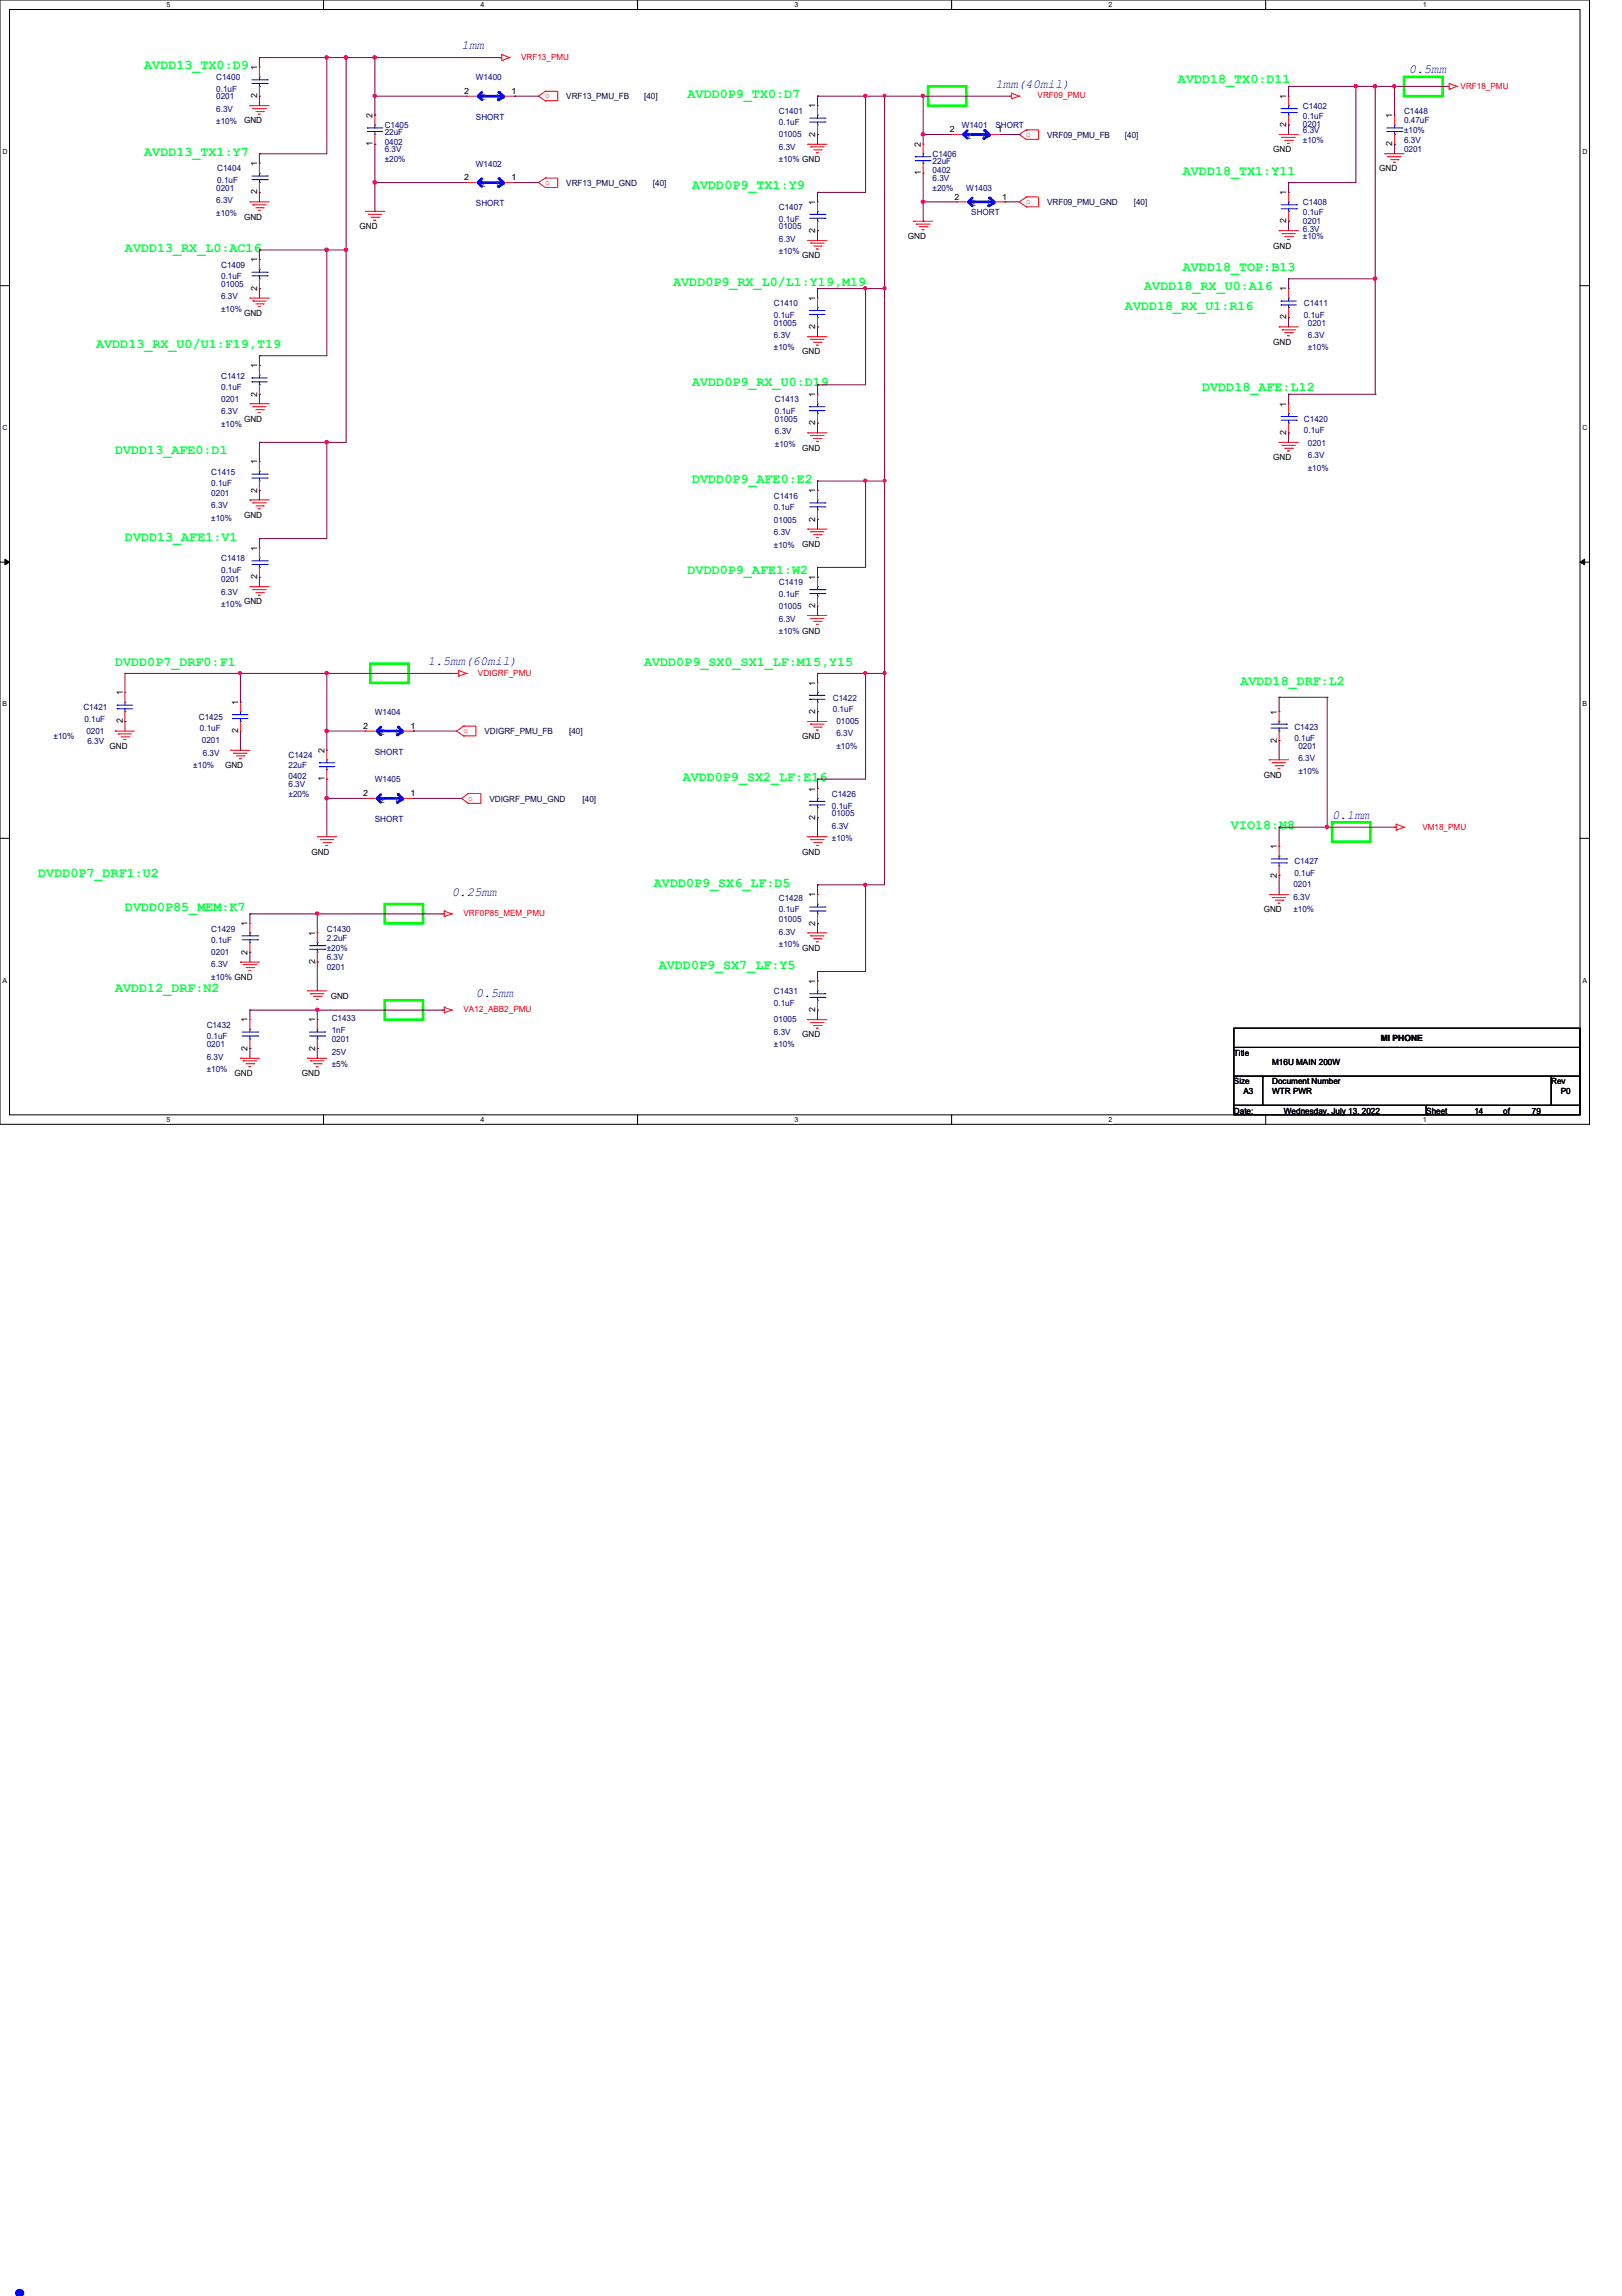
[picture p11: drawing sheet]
<svg xmlns="http://www.w3.org/2000/svg" width="210mm" height="297mm" viewBox="0 0 210 297" stroke-linecap="round" stroke-linejoin="round" font-family="sans-serif">
<defs><g id="words">
<text font-size="8.5" fill="#00f" x="0" y="297">.</text>
<g font-size="1.7" fill="#00ff40">
<text x="18.7" y="8.9">AVDD13_TX0:D9</text>
<text x="152.4" y="10.8">AVDD18_TX0:D11</text>
<text x="89" y="12.7">AVDD0P9_TX0:D7</text>
<text x="18.7" y="20.2">AVDD13_TX1:Y7</text>
<text x="153.1" y="22.6">AVDD18_TX1:Y11</text>
<text x="89.6" y="24.5">AVDD0P9_TX1:Y9</text>
<text x="16.2" y="32.6">AVDD13_RX_L0:AC16</text>
<text x="153.1" y="35.1">AVDD18_TOP:B13</text>
<text x="87.1" y="37">AVDD0P9_RX_L0/L1:Y19,M19</text>
<text x="145.6" y="40">AVDD18_RX_U1:R16</text>
<text x="148.1" y="37.5">AVDD18_RX_U0:A16</text>
<text x="12.4" y="45">AVDD13_RX_U0/U1:F19,T19</text>
<text x="89.6" y="50">AVDD0P9_RX_U0:D19</text>
<text x="155.6" y="50.6">DVDD18_AFE:L12</text>
<text x="14.9" y="58.7">DVDD13_AFE0:D1</text>
<text x="89.6" y="62.4">DVDD0P9_AFE0:E2</text>
<text x="16.2" y="69.9">DVDD13_AFE1:V1</text>
<text x="89" y="74.3">DVDD0P9_AFE1:W2</text>
<text x="14.9" y="86.1">DVDD0P7_DRF0:F1</text>
<text x="83.4" y="86.1">AVDD0P9_SX0_SX1_LF:M15,Y15</text>
<text x="160.5" y="88.6">AVDD18_DRF:L2</text>
<text x="88.3" y="101">AVDD0P9_SX2_LF:E16</text>
<text x="159.3" y="107.3">VIO18:N8</text>
<text x="5" y="113.5">DVDD0P7_DRF1:U2</text>
<text x="16.2" y="117.9">DVDD0P85_MEM:K7</text>
<text x="84.6" y="114.7">AVDD0P9_SX6_LF:D5</text>
<text x="85.3" y="125.3">AVDD0P9_SX7_LF:Y5</text>
<text x="14.9" y="128.4">AVDD12_DRF:N2</text>
</g>
<g font-size="1.6" fill="#00f">
<text x="59.7" y="6.4">1mm</text>
<text x="128.8" y="11.3">1mm(40mil)</text>
<text x="182.3" y="9.5">0.5mm</text>
<text x="55.4" y="86">1.5mm(60mil)</text>
<text x="172.4" y="105.9">0.1mm</text>
<text x="58.5" y="115.9">0.25mm</text>
<text x="61.6" y="128.9">0.5mm</text>
</g>
<g font-size="1.1" fill="#000080">
<text x="28" y="10.4">C1400</text>
<text x="28" y="11.9">0.1uF</text>
<text x="61.6" y="10.4">W1400</text>
<text x="28" y="12.9">0201</text>
<text x="28" y="14.5">6.3V</text>
<text x="28" y="16.1">±10%</text>
<text x="49.8" y="16.6">C1405</text>
<text x="49.8" y="17.5">22uF</text>
<text x="61.6" y="15.5">SHORT</text>
<text x="100.8" y="14.7">C1401</text>
<text x="100.8" y="16.2">0.1uF</text>
<text x="100.8" y="17.7">01005</text>
<text x="124.5" y="16.6">W1401</text>
<text x="128.8" y="16.6">SHORT</text>
<text x="168.6" y="14.1">C1402</text>
<text x="168.6" y="15.4">0.1uF</text>
<text x="168.6" y="16.5">0201</text>
<text x="168.6" y="17.2">6.3V</text>
<text x="181.7" y="14.7">C1448</text>
<text x="181.7" y="16">0.47uF</text>
<text x="181.7" y="17.2">±10%</text>
<text x="28.1" y="22.2">C1404</text>
<text x="28.1" y="23.7">0.1uF</text>
<text x="49.8" y="18.7">0402</text>
<text x="49.8" y="19.7">6.3V</text>
<text x="49.8" y="21">±20%</text>
<text x="61.6" y="21.6">W1402</text>
<text x="100.8" y="19.3">6.3V</text>
<text x="100.8" y="21">±10% GND</text>
<text x="120.7" y="20.3">C1406</text>
<text x="120.7" y="21.2">22uF</text>
<text x="120.7" y="22.4">0402</text>
<text x="120.7" y="23.5">6.3V</text>
<text x="168.6" y="18.5">±10%</text>
<text x="181.7" y="19.7">0201</text>
<text x="181.7" y="18.5">6.3V</text>
<text x="28" y="24.7">0201</text>
<text x="28" y="26.3">6.3V</text>
<text x="28" y="27.9">±10%</text>
<text x="61.6" y="26.7">SHORT</text>
<text x="100.8" y="27.2">C1407</text>
<text x="100.8" y="28.7">0.1uF</text>
<text x="100.8" y="29.7">01005</text>
<text x="120.7" y="24.7">±20%</text>
<text x="125.1" y="24.7">W1403</text>
<text x="125.7" y="27.8">SHORT</text>
<text x="168.6" y="26.5">C1408</text>
<text x="168.6" y="27.8">0.1uF</text>
<text x="168.6" y="29">0201</text>
<text x="28.6" y="34.6">C1409</text>
<text x="100.8" y="31.3">6.3V</text>
<text x="100.8" y="32.9">±10%</text>
<text x="168.6" y="30.1">6.3V</text>
<text x="168.6" y="30.9">±10%</text>
<text x="28.6" y="36.2">0.1uF</text>
<text x="28.6" y="37.1">01005</text>
<text x="28.6" y="38.7">6.3V</text>
<text x="28.6" y="40.4">±10%</text>
<text x="100.2" y="39.6">C1410</text>
<text x="100.2" y="41.1">0.1uF</text>
<text x="168.7" y="39.6">C1411</text>
<text x="168.7" y="41.1">0.1uF</text>
<text x="100.2" y="42.1">01005</text>
<text x="100.2" y="43.7">6.3V</text>
<text x="100.2" y="45.3">±10%</text>
<text x="169.2" y="42.1">0201</text>
<text x="169.2" y="43.7">6.3V</text>
<text x="169.2" y="45.3">±10%</text>
<text x="28.6" y="49">C1412</text>
<text x="28.6" y="50.5">0.1uF</text>
<text x="28.6" y="51.9">0201</text>
<text x="28.6" y="53.6">6.3V</text>
<text x="100.3" y="52.1">C1413</text>
<text x="100.3" y="53.6">0.1uF</text>
<text x="28.6" y="55.2">±10%</text>
<text x="100.3" y="54.6">01005</text>
<text x="100.3" y="56.2">6.3V</text>
<text x="100.3" y="57.8">±10%</text>
<text x="168.7" y="54.6">C1420</text>
<text x="168.7" y="56">0.1uF</text>
<text x="169.2" y="57.7">0201</text>
<text x="169.2" y="59.3">6.3V</text>
<text x="27.3" y="61.4">C1415</text>
<text x="27.3" y="62.9">0.1uF</text>
<text x="27.3" y="64.1">0201</text>
<text x="27.3" y="65.7">6.3V</text>
<text x="100.2" y="64.5">C1416</text>
<text x="100.2" y="66">0.1uF</text>
<text x="169.2" y="60.9">±10%</text>
<text x="27.3" y="67.4">±10%</text>
<text x="100.2" y="67.6">01005</text>
<text x="100.2" y="69.3">6.3V</text>
<text x="100.2" y="70.9">±10%</text>
<text x="28.6" y="72.6">C1418</text>
<text x="28.6" y="74.1">0.1uF</text>
<text x="28.6" y="75.4">0201</text>
<text x="28.6" y="77">6.3V</text>
<text x="100.8" y="75.7">C1419</text>
<text x="100.8" y="77.2">0.1uF</text>
<text x="28.6" y="78.6">±10%</text>
<text x="100.8" y="78.8">01005</text>
<text x="100.8" y="80.4">6.3V</text>
<text x="100.8" y="82.1">±10% GND</text>
<text x="6.9" y="95.6">±10%</text>
<text x="10.8" y="91.9">C1421</text>
<text x="10.9" y="93.4">0.1uF</text>
<text x="11.2" y="95">0201</text>
<text x="25.7" y="93.1">C1425</text>
<text x="25.9" y="94.6">0.1uF</text>
<text x="48.5" y="92.5">W1404</text>
<text x="107.8" y="90.6">C1422</text>
<text x="107.8" y="92.2">0.1uF</text>
<text x="108.2" y="93.6">01005</text>
<text x="108.2" y="95.3">6.3V</text>
<text x="167.5" y="94.4">C1423</text>
<text x="167.5" y="95.9">0.1uF</text>
<text x="11.3" y="96.3">6.3V</text>
<text x="25" y="99.4">±10%</text>
<text x="26.1" y="96.1">0201</text>
<text x="26.2" y="97.7">6.3V</text>
<text x="37.3" y="98.1">C1424</text>
<text x="37.3" y="99.4">22uF</text>
<text x="37.3" y="100.8">0402</text>
<text x="37.3" y="101.9">6.3V</text>
<text x="48.5" y="97.6">SHORT</text>
<text x="48.5" y="101.2">W1405</text>
<text x="108.2" y="96.9">±10%</text>
<text x="168" y="96.9">0201</text>
<text x="168" y="98.5">6.3V</text>
<text x="168" y="100.1">±10%</text>
<text x="37.3" y="103.1">±20%</text>
<text x="48.5" y="106.3">SHORT</text>
<text x="107.7" y="103.1">C1426</text>
<text x="107.7" y="104.6">0.1uF</text>
<text x="107.7" y="105.6">01005</text>
<text x="107.7" y="107.2">6.3V</text>
<text x="107.7" y="108.8">±10%</text>
<text x="167.5" y="111.8">C1427</text>
<text x="167.5" y="113.3">0.1uF</text>
<text x="100.8" y="116.5">C1428</text>
<text x="100.8" y="118">0.1uF</text>
<text x="100.8" y="119.3">01005</text>
<text x="167.4" y="114.8">0201</text>
<text x="167.4" y="116.4">6.3V</text>
<text x="167.4" y="118">±10%</text>
<text x="27.3" y="120.5">C1429</text>
<text x="27.3" y="122">0.1uF</text>
<text x="27.3" y="123.5">0201</text>
<text x="27.3" y="125.1">6.3V</text>
<text x="42.3" y="120.5">C1430</text>
<text x="42.3" y="121.8">2.2uF</text>
<text x="42.3" y="125.5">0201</text>
<text x="42.3" y="124.2">6.3V</text>
<text x="42.3" y="123">±20%</text>
<text x="100.8" y="120.9">6.3V</text>
<text x="100.8" y="122.5">±10%</text>
<text x="27.3" y="126.7">±10% GND</text>
<text x="100.2" y="128.6">C1431</text>
<text x="100.2" y="130.1">0.1uF</text>
<text x="26.8" y="133">C1432</text>
<text x="26.8" y="134.5">0.1uF</text>
<text x="26.8" y="135.5">0201</text>
<text x="26.8" y="137.1">6.3V</text>
<text x="42.9" y="132.1">C1433</text>
<text x="42.9" y="133.6">1nF</text>
<text x="42.9" y="134.8">0201</text>
<text x="42.9" y="136.4">25V</text>
<text x="100.2" y="132.2">01005</text>
<text x="100.2" y="133.9">6.3V</text>
<text x="100.2" y="135.5">±10%</text>
<text x="26.8" y="138.7">±10%</text>
<text x="42.9" y="138.1">±5%</text>
</g>
<g font-size="1.1">
<text x="33.3" y="9.1" transform="rotate(-90 33.3 9.1)">1</text>
<text x="31.6" y="16">GND</text>
<text x="33.3" y="12.7" transform="rotate(-90 33.3 12.7)">2</text>
<text x="48.2" y="15.3" transform="rotate(-90 48.2 15.3)">2</text>
<text x="60.1" y="12.1">2</text>
<text x="66.2" y="12.1">1</text>
<text x="105.5" y="17.7" transform="rotate(-90 105.5 17.7)">2</text>
<text x="105.5" y="14" transform="rotate(-90 105.5 14)">1</text>
<text x="122.9" y="17.1">2</text>
<text x="129.1" y="17.1">1</text>
<text x="166.5" y="16.4" transform="rotate(-90 166.5 16.4)">2</text>
<text x="166.5" y="12.8" transform="rotate(-90 166.5 12.8)">1</text>
<text x="180.2" y="15.3" transform="rotate(-90 180.2 15.3)">1</text>
<text x="33.3" y="21.5" transform="rotate(-90 33.3 21.5)">1</text>
<text x="48.2" y="18.9" transform="rotate(-90 48.2 18.9)">1</text>
<text x="60.1" y="23.3">2</text>
<text x="66.2" y="23.3">1</text>
<text x="119.2" y="22.6" transform="rotate(-90 119.2 22.6)">1</text>
<text x="119.2" y="19" transform="rotate(-90 119.2 19)">2</text>
<text x="164.8" y="19.7">GND</text>
<text x="178.5" y="22.2">GND</text>
<text x="180.2" y="18.9" transform="rotate(-90 180.2 18.9)">2</text>
<text x="31.6" y="28.4">GND</text>
<text x="33.3" y="25.1" transform="rotate(-90 33.3 25.1)">2</text>
<text x="46.5" y="29.7">GND</text>
<text x="105.5" y="26.5" transform="rotate(-90 105.5 26.5)">1</text>
<text x="123.5" y="25.8">2</text>
<text x="129.7" y="25.8">1</text>
<text x="166.5" y="28.9" transform="rotate(-90 166.5 28.9)">2</text>
<text x="166.5" y="25.2" transform="rotate(-90 166.5 25.2)">1</text>
<text x="33.3" y="34" transform="rotate(-90 33.3 34)">1</text>
<text x="103.8" y="33.4">GND</text>
<text x="105.5" y="30.1" transform="rotate(-90 105.5 30.1)">2</text>
<text x="117.5" y="30.9">GND</text>
<text x="164.8" y="32.2">GND</text>
<text x="31.6" y="40.9">GND</text>
<text x="33.3" y="37.6" transform="rotate(-90 33.3 37.6)">2</text>
<text x="105.5" y="38.9" transform="rotate(-90 105.5 38.9)">1</text>
<text x="166.5" y="41.3" transform="rotate(-90 166.5 41.3)">2</text>
<text x="166.5" y="37.7" transform="rotate(-90 166.5 37.7)">1</text>
<text x="33.3" y="47.6" transform="rotate(-90 33.3 47.6)">1</text>
<text x="103.8" y="45.8">GND</text>
<text x="105.5" y="42.6" transform="rotate(-90 105.5 42.6)">2</text>
<text x="164.8" y="44.6">GND</text>
<text x="33.3" y="51.3" transform="rotate(-90 33.3 51.3)">2</text>
<text x="105.5" y="51.4" transform="rotate(-90 105.5 51.4)">1</text>
<text x="166.5" y="52.6" transform="rotate(-90 166.5 52.6)">1</text>
<text x="31.6" y="54.6">GND</text>
<text x="103.8" y="58.3">GND</text>
<text x="105.5" y="55" transform="rotate(-90 105.5 55)">2</text>
<text x="164.8" y="59.5">GND</text>
<text x="166.5" y="56.3" transform="rotate(-90 166.5 56.3)">2</text>
<text x="33.3" y="63.8" transform="rotate(-90 33.3 63.8)">2</text>
<text x="33.3" y="60.1" transform="rotate(-90 33.3 60.1)">1</text>
<text x="105.5" y="63.8" transform="rotate(-90 105.5 63.8)">1</text>
<text x="31.6" y="67">GND</text>
<text x="33.3" y="71.3" transform="rotate(-90 33.3 71.3)">1</text>
<text x="103.8" y="70.7">GND</text>
<text x="105.5" y="67.5" transform="rotate(-90 105.5 67.5)">2</text>
<text x="33.3" y="74.9" transform="rotate(-90 33.3 74.9)">2</text>
<text x="105.5" y="75" transform="rotate(-90 105.5 75)">1</text>
<text x="31.6" y="78.2">GND</text>
<text x="105.5" y="78.7" transform="rotate(-90 105.5 78.7)">2</text>
<text x="15.9" y="90" transform="rotate(-90 15.9 90)">1</text>
<text x="105.5" y="88.7" transform="rotate(-90 105.5 88.7)">1</text>
<text x="15.9" y="93.6" transform="rotate(-90 15.9 93.6)">2</text>
<text x="30.8" y="94.9" transform="rotate(-90 30.8 94.9)">2</text>
<text x="30.8" y="91.2" transform="rotate(-90 30.8 91.2)">1</text>
<text x="47" y="94.3">2</text>
<text x="53.1" y="94.3">1</text>
<text x="103.8" y="95.6">GND</text>
<text x="105.5" y="92.4" transform="rotate(-90 105.5 92.4)">2</text>
<text x="165.2" y="92.5" transform="rotate(-90 165.2 92.5)">1</text>
<text x="14.2" y="96.9">GND</text>
<text x="29.1" y="99.4">GND</text>
<text x="42" y="101.1" transform="rotate(-90 42 101.1)">1</text>
<text x="42" y="97.4" transform="rotate(-90 42 97.4)">2</text>
<text x="163.5" y="100.6">GND</text>
<text x="165.2" y="96.1" transform="rotate(-90 165.2 96.1)">2</text>
<text x="47" y="103">2</text>
<text x="53.1" y="103">1</text>
<text x="105.5" y="106" transform="rotate(-90 105.5 106)">2</text>
<text x="105.5" y="102.4" transform="rotate(-90 105.5 102.4)">1</text>
<text x="40.3" y="110.6">GND</text>
<text x="103.8" y="110.6">GND</text>
<text x="165.2" y="113.5" transform="rotate(-90 165.2 113.5)">2</text>
<text x="165.2" y="109.9" transform="rotate(-90 165.2 109.9)">1</text>
<text x="32" y="119.8" transform="rotate(-90 32 119.8)">1</text>
<text x="105.5" y="119.8" transform="rotate(-90 105.5 119.8)">2</text>
<text x="105.5" y="116.1" transform="rotate(-90 105.5 116.1)">1</text>
<text x="163.5" y="118">GND</text>
<text x="32" y="123.5" transform="rotate(-90 32 123.5)">2</text>
<text x="40.8" y="124.7" transform="rotate(-90 40.8 124.7)">2</text>
<text x="40.8" y="121.1" transform="rotate(-90 40.8 121.1)">1</text>
<text x="103.8" y="123">GND</text>
<text x="42.8" y="129.2">GND</text>
<text x="105.5" y="130.9" transform="rotate(-90 105.5 130.9)">2</text>
<text x="105.5" y="127.3" transform="rotate(-90 105.5 127.3)">1</text>
<text x="32" y="135.9" transform="rotate(-90 32 135.9)">2</text>
<text x="32" y="132.2" transform="rotate(-90 32 132.2)">1</text>
<text x="40.8" y="135.9" transform="rotate(-90 40.8 135.9)">2</text>
<text x="40.8" y="132.2" transform="rotate(-90 40.8 132.2)">1</text>
<text x="103.8" y="134.2">GND</text>
<text x="159.7" y="136.6">Title</text>
<text x="164.6" y="137.8">M16U MAIN 200W</text>
<text x="178.7" y="134.7">MI PHONE</text>
<text x="30.4" y="139.2">GND</text>
<text x="39.1" y="139.2">GND</text>
<text x="159.7" y="140.3">Size</text>
<text x="160.9" y="141.6">A3</text>
<text x="164.6" y="140.3">Document Number</text>
<text x="164.6" y="141.6">WTR PWR</text>
<text x="200.7" y="140.3">Rev</text>
<text x="202" y="141.6">P0</text>
<text x="159.7" y="144.1">Date:</text>
<text x="166.2" y="144.1">Wednesday, July 13, 2022</text>
<text x="184.6" y="144.1">Sheet</text>
<text x="190.8" y="144.1">14</text>
<text x="194.5" y="144.1">of</text>
<text x="198.2" y="144.1">79</text>
</g>
<g font-size="1.1" fill="#f00">
<text x="67.4" y="7.7">VRF13_PMU</text>
<text x="189" y="11.5">VRF18_PMU</text>
<text x="70.6" y="12.7">o</text>
<text x="132.8" y="17.7">o</text>
<text x="134.3" y="12.7">VRF09_PMU</text>
<text x="70.6" y="24">o</text>
<text x="132.8" y="26.4">o</text>
<text x="61.8" y="87.4">VDIGRF_PMU</text>
<text x="60" y="94.9">o</text>
<text x="60.6" y="103.6">o</text>
<text x="184.1" y="107.3">VM18_PMU</text>
<text x="60" y="118.5">VRF0P85_MEM_PMU</text>
<text x="60" y="131">VA12_ABB2_PMU</text>
</g>
<g font-size="1.1" fill="#004080">
<text x="62.2" y="13">2</text>
<text x="64.1" y="13">1</text>
<text x="125.1" y="17.9">2</text>
<text x="126.9" y="17.9">1</text>
<text x="62.2" y="24.2">2</text>
<text x="64.1" y="24.2">1</text>
<text x="125.7" y="26.7">2</text>
<text x="127.6" y="26.7">1</text>
<text x="49.1" y="95.1">2</text>
<text x="51" y="95.1">1</text>
<text x="49.1" y="103.8">2</text>
<text x="51" y="103.8">1</text>
</g>
<g font-size="1.1" fill="#000040">
<text x="73.3" y="12.9">VRF13_PMU_FB</text>
<text x="83.4" y="12.9">[40]</text>
<text x="135.5" y="17.9">VRF09_PMU_FB</text>
<text x="145.6" y="17.9">[40]</text>
<text x="73.3" y="24.1">VRF13_PMU_GND</text>
<text x="84.5" y="24.1">[40]</text>
<text x="135.5" y="26.5">VRF09_PMU_GND</text>
<text x="146.7" y="26.5">[40]</text>
<text x="62.7" y="95">VDIGRF_PMU_FB</text>
<text x="73.7" y="95">[40]</text>
<text x="63.3" y="103.7">VDIGRF_PMU_GND</text>
<text x="75.4" y="103.7">[40]</text>
</g>
<g font-size=".9">
<text x="21.5" y=".9">5</text>
<text x="62.2" y=".9">4</text>
<text x="102.8" y=".9">3</text>
<text x="143.5" y=".9">2</text>
<text x="184.1" y=".9">1</text>
<text x=".3" y="19.9">D</text>
<text x="204.8" y="19.9">D</text>
<text x=".3" y="55.6">C</text>
<text x="204.8" y="55.6">C</text>
<text x=".3" y="91.4">B</text>
<text x="204.8" y="91.4">B</text>
<text x=".3" y="127.1">A</text>
<text x="204.8" y="127.1">A</text>
<text x="21.5" y="145.2">5</text>
<text x="62.2" y="145.2">4</text>
<text x="102.8" y="145.2">3</text>
<text x="143.5" y="145.2">2</text>
<text x="184.1" y="145.2">1</text>
</g>
</g></defs>
<path d="M0 0h205.7v145.5h-205.7zM1.2 1.2h203.3v143h-203.3z" fill="none" stroke="#000" stroke-width=".13"/>
<g fill="#fff">
<path d="M21.5 .1h.6v1h-.6z"/>
<path d="M21.5 144.4h.6v1h-.6z"/>
</g>
<path d="M41.9 0v1.2M41.9 144.2v1.3" fill="none" stroke="#000" stroke-width=".13"/>
<g fill="#fff">
<path d="M62.2 .1h.5v1h-.5z"/>
<path d="M62.2 144.4h.5v1h-.5z"/>
</g>
<path d="M82.5 0v1.2M82.5 144.2v1.3" fill="none" stroke="#000" stroke-width=".13"/>
<g fill="#fff">
<path d="M102.8 .1h.5v1h-.5z"/>
<path d="M102.8 144.4h.5v1h-.5z"/>
</g>
<path d="M123.1 0v1.2M123.1 144.2v1.3" fill="none" stroke="#000" stroke-width=".13"/>
<g fill="#fff">
<path d="M143.5 .1h.5v1h-.5z"/>
<path d="M143.5 144.4h.5v1h-.5z"/>
</g>
<path d="M163.8 0v1.2M163.8 144.2v1.3" fill="none" stroke="#000" stroke-width=".13"/>
<g fill="#fff">
<path d="M184.1 .1h.5v1h-.5z"/>
<path d="M184.1 144.4h.5v1h-.5z"/>
<path d="M.3 19.1h.7v1h-.7z"/>
<path d="M204.8 19.1h.6v1h-.6z"/>
<path d="M.3 54.8h.7v1h-.7z"/>
<path d="M204.8 54.8h.6v1h-.6z"/>
</g>
<path d="M0 37h1.2M204.5 37h1.2" fill="none" stroke="#000" stroke-width=".13"/>
<g fill="#fff">
<path d="M.3 90.6h.6v1h-.6z"/>
<path d="M204.8 90.6h.6v1h-.6z"/>
</g>
<path d="M0 72.7h1.2M.6 72.3l.6 .4-.6 .4zM204.5 72.7l.6-.4v.8zM204.5 72.7h1.2" fill="none" stroke="#000" stroke-width=".13"/>
<path d="M.6 72.3l.6 .4-.6 .4zM204.5 72.7l.6-.4v.8z" fill="#000"/>
<g fill="#fff">
<path d="M.3 126.3h.6v1h-.6z"/>
<path d="M204.8 126.3h.6v1h-.6z"/>
</g>
<path d="M0 108.5h1.2M204.5 108.5h1.2M159.7 133h44.8v2.5h-44.8zM159.7 135.5h44.8v3.7h-44.8zM159.7 139.2h3.7v3.8h-3.7zM163.4 139.2h37.3v3.8h-37.3zM200.7 139.2h3.8v3.8h-3.8zM159.7 143h24.9v1.2h-24.9zM184.6 143h19.9v1.2h-19.9z" fill="none" stroke="#000" stroke-width=".13"/>
<path d="M120.1 11.2h5v2.5h-5zM181.7 9.9h5v2.5h-5zM47.9 85.9h5v2.4h-5zM49.8 117h4.9v2.5h-4.9zM172.4 106.4h4.9v2.5h-4.9zM49.8 129.4h4.9v2.5h-4.9z" fill="none" stroke="#0f0" stroke-width=".34"/>
<g fill="none" stroke="#f00" stroke-width=".13">
<path d="M32.3 13.7h.1M32.3 13.7h2.5M32.7 14.1h.1M32.7 14.1h1.8M33.1 14.4h1M33.4 14.8h.1M33.4 14.8h.3M34.1 14.4h.1M64.7 7.5h.1M64.7 7.5h.2M64.9 7.8h.1M64.9 7.1h.1"/>
<path d="M64.9 7.1v.7M64.9 7.1l1.1 .4M66 7.5h.1M66 7.5l-1.1 .3M70.6 11.8h.1M70.6 13h.1M70.6 11.8h1.6v1.2h-1.6M70.6 11.8l-.9 .6 .9 .6M104.5 18.7h.1M104.5 18.7h2.5M104.9 19h.1M104.9 19h1.7"/>
<path d="M105.3 19.4h1M105.7 19.8h.1M105.7 19.8h.2M105.8 13.7h.1M105.8 17.4h.1M105.8 13.7v1.2M105.8 16.2v1.2M106.3 19.4h.1M119.5 18.7h.1M119.5 18.7v1.2M130.7 12.4h.1M130.7 12.4h.2"/>
<path d="M130.9 12.8h.1M130.9 12.1h.1M130.9 12.1v.7M130.9 12.1l1 .3M131.9 12.4h.1M131.9 12.4l-1 .4M132.8 16.8h.1M132.8 18h.1M132.8 16.8h1.6v1.2h-1.6M132.8 16.8l-.9 .6 .9 .6M165.5 17.4h.1M165.5 17.4h2.5"/>
<path d="M165.9 17.8h.1M165.9 17.8h1.7M166.2 18.2h1.1M166.6 18.5h.1M166.6 18.5h.3M167.3 18.2h.1M179.2 19.9h.1M179.2 19.9h2.5M187.3 11.2h.1M187.3 11.2h.2M187.5 11.6h.1M187.5 10.8h.1"/>
<path d="M187.5 10.8v.8M187.5 10.8l1.1 .4M188.6 11.2h.1M188.6 11.2l-1.1 .4M32.3 26.1h.1M32.3 38.6h.1M32.3 26.1h2.5M32.3 38.6h2.5M32.7 26.5h.1M32.7 38.9h.1M32.7 26.5h1.8M32.7 38.9h1.8"/>
<path d="M33.1 26.9h1M33.1 39.3h1M33.4 27.2h.1M33.4 39.7h.1M33.4 27.2h.3M33.4 39.7h.3M33.6 33.6h.1M33.6 37.3h.1M33.6 33.6v1.2M33.6 36.1v1.2M34.1 26.9h.1M34.1 39.3h.1"/>
<path d="M47.3 27.3h.1M47.3 27.3h2.5M47.7 27.7h.1M47.7 27.7h1.7M48 28.1h1M48.4 28.5h.1M48.4 28.5h.2M49 28.1h.1M70.6 23h.1M70.6 24.3h.1M70.6 23h1.6v1.3h-1.6M70.6 23l-.9 .6 .9 .7"/>
<path d="M104.5 31.1h.1M104.5 31.1h2.5M104.9 31.5h.1M104.9 31.5h1.7M105.3 31.8h1M105.7 32.2h.1M105.7 32.2h.2M105.8 26.1h.1M105.8 29.8h.1M105.8 26.1v1.2M105.8 28.6v1.2M106.3 31.8h.1"/>
<path d="M118.2 28.6h.1M118.2 28.6h2.5M118.6 29h.1M118.6 29h1.8M119 29.3h1M119.3 29.7h.1M119.3 29.7h.3M119.5 22.4h.1M119.5 21.1v1.3M120 29.3h.1M132.8 25.5h.1M132.8 26.8h.1"/>
<path d="M132.8 25.5h1.6v1.3h-1.6M132.8 25.5l-.9 .6 .9 .7M165.5 29.8h.1M165.5 29.8h2.5M165.9 30.2h.1M165.9 30.2h1.7M166.2 30.6h1.1M166.6 31h.1M166.6 31h.3M166.8 24.9h.1M166.8 28.6h.1M166.8 24.9v1.2"/>
<path d="M166.8 27.3v1.3M167.3 30.6h.1M179.6 20.3h.1M179.6 20.3h1.7M180 20.7h.9M180.3 21h.1M180.3 21h.3M180.9 20.7h.1M32.3 52.2h.1M32.3 52.2h2.5M32.7 52.6h.1M32.7 52.6h1.8"/>
<path d="M33.1 53h1M33.4 53.4h.1M33.4 53.4h.3M34.1 53h.1M104.5 43.6h.1M104.5 56h.1M104.5 43.6h2.5M104.5 56h2.5M104.9 43.9h.1M104.9 56.3h.1M104.9 43.9h1.7M104.9 56.3h1.7"/>
<path d="M105.3 44.3h1M105.3 56.7h1M105.7 44.7h.1M105.7 57.1h.1M105.7 44.7h.2M105.7 57.1h.2M106.3 44.3h.1M106.3 56.7h.1M165.5 42.3h.1M165.5 57.2h.1M165.5 42.3h2.5M165.5 57.2h2.5"/>
<path d="M165.9 42.7h.1M165.9 57.6h.1M165.9 42.7h1.7M165.9 57.6h1.7M166.2 43.1h1.1M166.2 58h1.1M166.6 43.4h.1M166.6 58.3h.1M166.6 43.4h.3M166.6 58.3h.3M167.3 43.1h.1M167.3 58h.1"/>
<path d="M32.3 64.7h.1M32.3 75.9h.1M32.3 64.7h2.5M32.3 75.9h2.5M32.7 65.1h.1M32.7 76.3h.1M32.7 65.1h1.8M32.7 76.3h1.8M33.1 65.4h1M33.1 76.7h1M33.4 65.8h.1M33.4 77h.1"/>
<path d="M33.4 65.8h.3M33.4 77h.3M34.1 65.4h.1M34.1 76.7h.1M104.5 68.5h.1M104.5 79.6h.1M104.5 68.5h2.5M104.5 79.6h2.5M104.9 68.8h.1M104.9 68.8h1.7M105.3 69.2h1M105.7 69.6h.1"/>
<path d="M105.7 69.6h.2M105.8 74.7h.1M105.8 78.4h.1M105.8 74.7v1.2M105.8 77.1v1.3M106.3 69.2h.1M14.9 94.6h.1M14.9 94.6h2.5M15.3 95h.1M15.3 95h1.7M15.7 95.3h1M16 95.7h.1"/>
<path d="M16 95.7h.3M16.7 95.3h.1M29.8 97.1h.1M29.8 97.1h2.5M30.2 97.5h.1M30.2 97.5h1.8M30.6 97.8h1M31 98.2h.1M31 98.2h.2M31.1 90.8h.1M31.1 94.6h.1M31.1 90.8v1.3"/>
<path d="M31.1 93.3v1.3M31.6 97.8h.1M59.1 87.1h.1M59.1 87.1h.3M59.4 87.5h.1M59.4 86.7h.1M59.4 86.7v.8M59.4 86.7l1 .4M60 93.9h.1M60 95.2h.1M60 93.9h1.6v1.3h-1.6M60 93.9l-.9 .7 .9 .6"/>
<path d="M60.4 87.1h.1M60.4 87.1l-1 .4M104.5 93.3h.1M104.5 93.3h2.5M104.9 80h.1M104.9 93.7h.1M104.9 80h1.7M104.9 93.7h1.7M105.3 80.4h1M105.3 94.1h1M105.7 80.8h.1M105.7 94.4h.1"/>
<path d="M105.7 80.8h.2M105.7 94.4h.2M105.8 88.3h.1M105.8 92.1h.1M105.8 88.3v1.3M105.8 90.8v1.3M106.3 80.4h.1M106.3 94.1h.1M164.3 98.3h.1M164.3 98.3h2.5M164.6 98.7h.1M164.6 98.7h1.8"/>
<path d="M165 99.1h1M165.4 99.4h.1M165.4 99.4h.3M166 99.1h.1M41.1 108.2h.1M41.1 108.2h2.5M41.4 108.6h.1M41.4 108.6h1.8M41.8 109h1M42.2 109.4h.1M42.2 109.4h.2M42.8 109h.1"/>
<path d="M57.2 118.2h.1M57.2 118.2h.3M57.5 118.6h.1M57.5 117.9h.1M57.5 117.9v.7M57.5 117.9l1 .3M58.5 118.2h.1M58.5 118.2l-1 .4M60.6 102.7h.1M60.6 103.9h.1M60.6 102.7h1.6v1.2h-1.6M60.6 102.7l-.9 .6 .9 .6"/>
<path d="M104.5 108.2h.1M104.5 108.2h2.5M104.9 108.6h.1M104.9 108.6h1.7M105.3 109h1M105.7 109.4h.1M105.7 109.4h.2M105.8 115.7h.1M105.8 119.5h.1M105.8 115.7v1.3M105.8 118.2v1.3M106.3 109h.1"/>
<path d="M164.3 115.7h.1M164.3 115.7h2.5M164.6 116.1h.1M164.6 116.1h1.8M165 116.5h1M165.4 116.8h.1M165.4 116.8h.3M166 116.5h.1M180.5 107h.1M180.5 107h.2M180.7 107.4h.1M180.7 106.6h.1"/>
<path d="M180.7 106.6v.8M180.7 106.6l1 .4M181.7 107h.1M181.7 107l-1 .4M31.1 124.5h.1M31.1 136.9h.1M31.1 124.5h2.5M31.1 136.9h2.5M31.5 124.8h.1M31.5 137.2h.1M31.5 124.8h1.7M31.5 137.2h1.7"/>
<path d="M31.8 125.2h1.1M31.8 137.6h1.1M32.2 125.6h.1M32.2 138h.1M32.2 125.6h.3M32.2 138h.3M32.9 125.2h.1M32.9 137.6h.1M39.8 128.2h.1M39.8 136.9h.1M39.8 128.2h2.5M39.8 136.9h2.5"/>
<path d="M40.2 128.6h.1M40.2 137.2h.1M40.2 128.6h1.7M40.2 137.2h1.7M40.6 128.9h1M40.6 137.6h1M40.9 129.3h.1M40.9 138h.1M40.9 129.3h.3M40.9 138h.3M41.1 131.9h.1M41.1 135.6h.1"/>
<path d="M41.1 120.7h.1M41.1 124.5h.1M41.1 120.7v1.3M41.1 123.2v1.3M41.1 131.9v1.2M41.1 134.4v1.2M41.6 128.9h.1M41.6 137.6h.1M57.2 130.7h.1M57.2 130.7h.3M57.5 131h.1M57.5 130.3h.1"/>
<path d="M57.5 130.3v.7M57.5 130.3l1 .4M58.5 130.7h.1M58.5 130.7l-1 .3M104.5 120.7h.1M104.5 131.9h.1M104.5 120.7h2.5M104.5 131.9h2.5M104.9 121.1h.1M104.9 132.3h.1M104.9 121.1h1.7M104.9 132.3h1.7"/>
<path d="M105.3 121.5h1M105.3 132.7h1M105.7 121.8h.1M105.7 133h.1M105.7 121.8h.2M105.7 133h.2M106.3 121.5h.1M106.3 132.7h.1"/>
</g>
<g fill="none" stroke="#00f" stroke-width=".13">
<path d="M104.8 15.3h2M104.8 15.8h2M105.8 14.9h.1M105.8 16.2h.1M105.8 14.9v.4M105.8 15.8v.4M106.8 15.3h.1M106.8 15.8h.1M119.5 19.9h.1M119.5 19.9v.4M32.6 35.2h2M32.6 35.7h2"/>
<path d="M33.6 34.8h.1M33.6 36.1h.1M33.6 34.8v.4M33.6 35.7v.4M34.6 35.2h.1M34.6 35.7h.1M104.8 27.7h2M104.8 28.2h2M105.8 27.3h.1M105.8 28.6h.1M105.8 27.3v.4M105.8 28.2v.4"/>
<path d="M106.8 27.7h.1M106.8 28.2h.1M118.4 20.8h.1M118.4 20.3h.1M118.4 20.8h2.1M118.4 20.3h2.1M119.5 21.1h.1M119.5 20.8v.3M165.8 26.5h2M165.8 27h2M166.8 26.1h.1M166.8 27.3h.1"/>
<path d="M166.8 26.1v.4M166.8 27v.3M167.8 26.5h.1M167.8 27h.1M104.8 76.3h2M104.8 76.8h2M105.8 75.9h.1M105.8 77.1h.1M105.8 75.9v.4M105.8 76.8v.3M106.8 76.3h.1M106.8 76.8h.1"/>
<path d="M30.1 92.5h.1M30.1 93h.1M30.1 92.5h2M30.1 93h2M31.1 92.1h.1M31.1 93.3h.1M31.1 92.1v.4M31.1 93v.3M104.8 90h.1M104.8 90.5h.1M104.8 90h2M104.8 90.5h2"/>
<path d="M105.8 89.6h.1M105.8 90.8h.1M105.8 89.6v.4M105.8 90.5v.3M104.8 117.3h2M104.8 117.9h2M105.8 117h.1M105.8 118.2h.1M105.8 117v.3M105.8 117.9v.3M106.8 117.3h.1M106.8 117.9h.1"/>
<path d="M40 133.5h2M40 134h2M40 122.3h2M40 122.8h2M41.1 133.1h.1M41.1 134.4h.1M41.1 122h.1M41.1 123.2h.1M41.1 122v.3M41.1 122.8v.4M41.1 133.1v.4M41.1 134v.4"/>
<path d="M42 133.5h.1M42 134h.1M42 122.3h.1M42 122.8h.1"/>
</g>
<path d="M125.2 16.9l-.4 .4" fill="none" stroke="#00f" stroke-width=".34"/>
<circle cx="124.8" cy="17.3" r=".17" fill="#00f"/>
<path d="M124.7 17.4l.5 .5" fill="none" stroke="#00f" stroke-width=".34"/>
<circle cx="124.7" cy="17.4" r=".17" fill="#00f"/>
<path d="M125.1 17.4h2.7" fill="none" stroke="#00f" stroke-width=".34"/>
<circle cx="125.1" cy="17.4" r=".17" fill="#00f"/>
<path d="M127.4 16.9l.7 .5" fill="none" stroke="#00f" stroke-width=".34"/>
<circle cx="127.4" cy="16.9" r=".17" fill="#00f"/>
<path d="M128.1 17.5l-.8 .4" fill="none" stroke="#00f" stroke-width=".34"/>
<circle cx="127.3" cy="17.9" r=".17" fill="#00f"/>
<g fill="none" stroke="#f00" stroke-width=".13">
<path d="M48.5 18.7h.1M48.5 14.9h.1M48.5 14.9v1.3M48.5 17.4v1.3M123.2 17.4h.1M123.2 17.4h1.3M128.2 17.4h1.2M129.4 17.4h.1M166.8 12.4h.1M166.8 16.2h.1M166.8 12.4v1.3M166.8 14.9v1.3"/>
<path d="M180.5 14.9h.1M180.5 18.7h.1M180.5 14.9v1.3M180.5 17.4v1.3M33.6 21.1h.1M33.6 24.9h.1M33.6 21.1v1.3M33.6 23.6v1.3M166.8 52.2h.1M166.8 56h.1M166.8 52.2v1.3M166.8 54.7v1.3"/>
<path d="M33.6 70.9h.1M33.6 74.7h.1M33.6 70.9v1.3M33.6 73.4v1.3M105.8 63.5h.1M105.8 67.2h.1M105.8 63.5v1.2M105.8 66v1.2M32.3 119.5h.1M32.3 119.5v1.2M32.3 123.2h.1M32.3 131.9h.1"/>
<path d="M32.3 135.6h.1M32.3 122v1.2M32.3 131.9v1.2M32.3 134.4v1.2"/>
</g>
<g fill="none" stroke="#00f" stroke-width=".13">
<path d="M47.5 17h.1M47.5 16.6h.1M47.5 16.6h2M47.5 17h2M48.5 17.4h.1M48.5 16.2h.1M48.5 16.2v.4M48.5 17v.4M165.8 14.1h2M165.8 14.6h2M166.8 13.7h.1M166.8 14.9h.1"/>
<path d="M166.8 13.7v.4M166.8 14.6v.3M167.8 14.1h.1M167.8 14.6h.1M179.5 16.6h1.9M179.5 17h1.9M180.5 16.2h.1M180.5 17.4h.1M180.5 16.2v.4M180.5 17v.4M181.4 16.6h.1M181.4 17h.1"/>
<path d="M32.6 22.8h2M32.6 23.2h2M33.6 22.4h.1M33.6 23.6h.1M33.6 22.4v.4M33.6 23.2v.4M34.6 22.8h.1M34.6 23.2h.1M165.8 53.9h2M165.8 54.4h2M166.8 53.5h.1M166.8 54.7h.1"/>
<path d="M166.8 53.5v.4M166.8 54.4v.3M167.8 53.9h.1M167.8 54.4h.1M32.6 72.6h2M32.6 73h2M33.6 72.2h.1M33.6 73.4h.1M33.6 72.2v.4M33.6 73v.4M34.6 72.6h.1M34.6 73h.1"/>
<path d="M104.8 65.1h2M104.8 65.6h2M105.8 64.7h.1M105.8 66h.1M105.8 64.7v.4M105.8 65.6v.4M106.8 65.1h.1M106.8 65.6h.1M31.3 121.1h2.1M31.3 121.6h2.1M31.3 133.5h2.1M31.3 134h2.1"/>
<path d="M32.3 120.7h.1M32.3 122h.1M32.3 133.1h.1M32.3 134.4h.1M32.3 120.7v.4M32.3 121.6v.4M32.3 133.1v.4M32.3 134v.4M33.4 121.1h.1M33.4 121.6h.1M33.4 133.5h.1M33.4 134h.1"/>
</g>
<path d="M49.3 94.1l-.4 .3" fill="none" stroke="#00f" stroke-width=".34"/>
<circle cx="48.9" cy="94.4" r=".17" fill="#00f"/>
<path d="M48.8 94.6l.5 .5" fill="none" stroke="#00f" stroke-width=".34"/>
<circle cx="48.8" cy="94.6" r=".17" fill="#00f"/>
<path d="M49.1 94.6h2.8" fill="none" stroke="#00f" stroke-width=".34"/>
<circle cx="49.1" cy="94.6" r=".17" fill="#00f"/>
<path d="M51.5 94.1l.6 .5" fill="none" stroke="#00f" stroke-width=".34"/>
<circle cx="51.5" cy="94.1" r=".17" fill="#00f"/>
<path d="M52.1 94.7l-.7 .4" fill="none" stroke="#00f" stroke-width=".34"/>
<circle cx="51.4" cy="95.1" r=".17" fill="#00f"/>
<path d="M47.3 94.6h.1M47.3 94.6h1.2M52.2 94.6h1.3M53.5 94.6h.1" fill="none" stroke="#f00" stroke-width=".13"/>
<path d="M62.4 23.1l-.4 .4" fill="none" stroke="#00f" stroke-width=".34"/>
<circle cx="62" cy="23.5" r=".17" fill="#00f"/>
<path d="M61.8 23.6l.6 .5" fill="none" stroke="#00f" stroke-width=".34"/>
<circle cx="61.8" cy="23.6" r=".17" fill="#00f"/>
<path d="M62.2 23.6h2.7" fill="none" stroke="#00f" stroke-width=".34"/>
<circle cx="62.2" cy="23.6" r=".17" fill="#00f"/>
<path d="M64.6 23.1l.6 .5" fill="none" stroke="#00f" stroke-width=".34"/>
<circle cx="64.6" cy="23.1" r=".17" fill="#00f"/>
<path d="M65.2 23.7l-.7 .4" fill="none" stroke="#00f" stroke-width=".34"/>
<circle cx="64.5" cy="24.1" r=".17" fill="#00f"/>
<g fill="none" stroke="#f00" stroke-width=".13">
<path d="M33.6 8.7h.1M33.6 12.4h.1M33.6 8.7v1.2M33.6 11.2v1.2M60.4 23.6h.1M60.4 23.6h1.2M65.3 23.6h1.3M66.6 23.6h.1M105.8 38.6h.1M105.8 38.6v1.2M105.8 42.3h.1M105.8 41.1v1.2"/>
<path d="M105.8 126.9h.1M105.8 130.7h.1M105.8 126.9v1.3M105.8 129.4v1.3"/>
</g>
<g fill="none" stroke="#00f" stroke-width=".13">
<path d="M32.6 10.3h2M32.6 10.8h2M33.6 9.9h.1M33.6 11.2h.1M33.6 9.9v.4M33.6 10.8v.4M34.6 10.3h.1M34.6 10.8h.1M105.8 39.8h.1M105.8 39.8v.4M104.8 40.2h.1M104.8 40.7h.1"/>
<path d="M104.8 40.2h2M104.8 40.7h2M105.8 41.1h.1M105.8 40.7v.4M104.8 128.6h2M104.8 129h2M105.8 128.2h.1M105.8 129.4h.1M105.8 128.2v.4M105.8 129v.4M106.8 128.6h.1M106.8 129h.1"/>
</g>
<path d="M49.3 102.8l-.4 .4" fill="none" stroke="#00f" stroke-width=".34"/>
<circle cx="48.9" cy="103.2" r=".17" fill="#00f"/>
<path d="M48.8 103.3l.5 .5" fill="none" stroke="#00f" stroke-width=".34"/>
<circle cx="48.8" cy="103.3" r=".17" fill="#00f"/>
<path d="M49.1 103.3h2.8" fill="none" stroke="#00f" stroke-width=".34"/>
<circle cx="49.1" cy="103.3" r=".17" fill="#00f"/>
<path d="M51.5 102.8l.6 .5" fill="none" stroke="#00f" stroke-width=".34"/>
<circle cx="51.5" cy="102.8" r=".17" fill="#00f"/>
<path d="M52.1 103.4l-.7 .4" fill="none" stroke="#00f" stroke-width=".34"/>
<circle cx="51.4" cy="103.8" r=".17" fill="#00f"/>
<path d="M33.6 59.7h.1M33.6 59.7v1.3M33.6 63.5h.1M33.6 62.2v1.3M42.3 97.1h.1M42.3 97.1v1.2M42.3 99.6v1.2M42.3 100.8h.1M47.3 103.3h.1M47.3 103.3h1.2M52.2 103.3h1.3M53.5 103.3h.1" fill="none" stroke="#f00" stroke-width=".13"/>
<g fill="none" stroke="#00f" stroke-width=".13">
<path d="M32.6 61.3h2M32.6 61.8h2M33.6 61h.1M33.6 62.2h.1M33.6 61v.3M33.6 61.8v.4M34.6 61.3h.1M34.6 61.8h.1M41.3 99.2h.1M41.3 98.7h.1M41.3 99.2h2M41.3 98.7h2"/>
<path d="M42.3 99.6h.1M42.3 98.3h.1M42.3 98.3v.4M42.3 99.2v.4"/>
</g>
<path d="M125.8 25.6l-.4 .4" fill="none" stroke="#00f" stroke-width=".34"/>
<circle cx="125.4" cy="26" r=".17" fill="#00f"/>
<path d="M125.3 26.1l.5 .5" fill="none" stroke="#00f" stroke-width=".34"/>
<circle cx="125.3" cy="26.1" r=".17" fill="#00f"/>
<path d="M125.7 26.1h2.7" fill="none" stroke="#00f" stroke-width=".34"/>
<circle cx="125.7" cy="26.1" r=".17" fill="#00f"/>
<path d="M128.1 25.6l.6 .5" fill="none" stroke="#00f" stroke-width=".34"/>
<circle cx="128.1" cy="25.6" r=".17" fill="#00f"/>
<path d="M128.7 26.2l-.8 .4" fill="none" stroke="#00f" stroke-width=".34"/>
<circle cx="127.9" cy="26.6" r=".17" fill="#00f"/>
<path d="M123.8 26.1h.1M123.8 26.1h1.3M128.8 26.1h1.2M130 26.1h.1" fill="none" stroke="#f00" stroke-width=".13"/>
<path d="M62.4 11.9l-.4 .4" fill="none" stroke="#00f" stroke-width=".34"/>
<circle cx="62" cy="12.3" r=".17" fill="#00f"/>
<path d="M61.8 12.4l.6 .5" fill="none" stroke="#00f" stroke-width=".34"/>
<circle cx="61.8" cy="12.4" r=".17" fill="#00f"/>
<path d="M62.2 12.4h2.7" fill="none" stroke="#00f" stroke-width=".34"/>
<circle cx="62.2" cy="12.4" r=".17" fill="#00f"/>
<path d="M64.6 11.9l.6 .5" fill="none" stroke="#00f" stroke-width=".34"/>
<circle cx="64.6" cy="11.9" r=".17" fill="#00f"/>
<path d="M65.2 12.6l-.7 .3" fill="none" stroke="#00f" stroke-width=".34"/>
<circle cx="64.5" cy="12.9" r=".17" fill="#00f"/>
<g fill="none" stroke="#f00" stroke-width=".13">
<path d="M60.4 12.4h.1M60.4 12.4h1.2M65.3 12.4h1.3M66.6 12.4h.1M166.8 37.3h.1M166.8 37.3v1.3M166.8 39.8v1.3M33.6 47.3h.1M33.6 51h.1M33.6 47.3v1.2M33.6 49.8v1.2M105.8 51h.1"/>
<path d="M105.8 54.7h.1M105.8 51v1.2M105.8 53.5v1.2M166.8 41.1h.1M16.2 89.6h.1M16.2 93.3h.1M16.2 89.6v1.2M16.2 92.1v1.2M165.5 92.1h.1M165.5 95.8h.1M165.5 92.1v1.2M165.5 94.6v1.2"/>
<path d="M105.8 102h.1M105.8 105.8h.1M105.8 102v1.3M105.8 104.5v1.3M165.5 109.5h.1M165.5 113.2h.1M165.5 109.5v1.2M165.5 112v1.2"/>
</g>
<g fill="none" stroke="#00f" stroke-width=".13">
<path d="M165.8 38.9h.1M165.8 39.5h.1M165.8 38.9h2M165.8 39.5h2M166.8 38.6h.1M166.8 39.8h.1M166.8 38.6v.3M166.8 39.5v.3M32.6 48.9h.1M32.6 49.4h.1M32.6 48.9h2M32.6 49.4h2"/>
<path d="M33.6 48.5h.1M33.6 49.8h.1M33.6 48.5v.4M33.6 49.4v.4M104.8 52.6h.1M104.8 53.1h.1M104.8 52.6h2M104.8 53.1h2M105.8 52.2h.1M105.8 53.5h.1M105.8 52.2v.4M105.8 53.1v.4"/>
<path d="M15.2 91.2h.1M15.2 91.7h.1M15.2 91.2h1.9M15.2 91.7h1.9M16.2 90.8h.1M16.2 92.1h.1M16.2 90.8v.4M16.2 91.7v.4M164.5 93.7h2M164.5 94.2h2M165.5 93.3h.1M165.5 94.6h.1"/>
<path d="M165.5 93.3v.4M165.5 94.2v.4M166.5 93.7h.1M166.5 94.2h.1M104.8 103.7h.1M104.8 104.1h.1M104.8 103.7h2M104.8 104.1h2M105.8 103.3h.1M105.8 104.5h.1M105.8 103.3v.4M105.8 104.1v.4"/>
<path d="M164.5 111.1h2M164.5 111.6h2M165.5 110.7h.1M165.5 112h.1M165.5 110.7v.4M165.5 111.6v.4M166.5 111.1h.1M166.5 111.6h.1"/>
</g>
<path d="M33.6 7.5h.1M33.6 7.5v1.2M33.6 7.5h11.2M42.3 7.5h.1M42.3 7.5v12.4" fill="none" stroke="#800040" stroke-width=".13"/>
<path d="M42.1 7.3h.3l.1 .1-.1 .2-.2 .1-.1-.1z" fill-rule="evenodd" fill="#f0f"/>
<path d="M42.1 7.3h.3l.1 .1-.1 .2-.2 .1-.1-.1z" fill="none" stroke="#f0f" stroke-width=".13"/>
<path d="M44.8 7.5h.1M44.8 7.5v24.8" fill="none" stroke="#800040" stroke-width=".13"/>
<path d="M44.6 7.3h.3l.1 .1-.1 .2-.2 .1-.1-.1z" fill-rule="evenodd" fill="#f0f"/>
<path d="M44.6 7.3h.3l.1 .1-.1 .2-.2 .1-.1-.1z" fill="none" stroke="#f0f" stroke-width=".13"/>
<path d="M44.8 7.5h3.7M48.5 7.5h.1M166.8 11.2h.1M166.8 11.2v1.2M166.8 11.2h11.2M175.5 11.2h.1M175.5 11.2v12.4" fill="none" stroke="#800040" stroke-width=".13"/>
<path d="M175.3 11h.3l.1 .1-.1 .2-.2 .1-.1-.1z" fill-rule="evenodd" fill="#f0f"/>
<path d="M175.3 11h.3l.1 .1-.1 .2-.2 .1-.1-.1z" fill="none" stroke="#f0f" stroke-width=".13"/>
<path d="M178 11.2h.1M178 11.2h2.5M178 11.2v24.9" fill="none" stroke="#800040" stroke-width=".13"/>
<path d="M177.8 11h.3l.1 .1-.1 .2-.2 .1-.1-.1z" fill-rule="evenodd" fill="#f0f"/>
<path d="M177.8 11h.3l.1 .1-.1 .2-.2 .1-.1-.1z" fill="none" stroke="#f0f" stroke-width=".13"/>
<path d="M180.5 11.2h.1M180.5 11.2h6.8" fill="none" stroke="#800040" stroke-width=".13"/>
<path d="M180.3 11h.3v.1v.2l-.2 .1-.1-.1z" fill-rule="evenodd" fill="#f0f"/>
<path d="M180.3 11h.3v.1v.2l-.2 .1-.1-.1z" fill="none" stroke="#f0f" stroke-width=".13"/>
<path d="M33.6 12.4h.1M33.6 12.4v1.3M105.8 12.4h.1M105.8 12.4h8.7M105.8 12.4v1.3M112 12.4h.1M112 12.4v12.5M180.5 11.2h.1M180.5 11.2v3.7" fill="none" stroke="#800040" stroke-width=".13"/>
<path d="M111.8 12.3h.3l.1 .1-.1 .1-.1 .1-.2-.1z" fill-rule="evenodd" fill="#f0f"/>
<path d="M111.8 12.3h.3l.1 .1-.1 .1-.1 .1-.2-.1z" fill="none" stroke="#f0f" stroke-width=".13"/>
<path d="M114.5 12.4h.1M114.5 12.4v24.9" fill="none" stroke="#800040" stroke-width=".13"/>
<path d="M114.3 12.3h.3l.1 .1-.1 .1-.1 .1-.2-.1z" fill-rule="evenodd" fill="#f0f"/>
<path d="M114.3 12.3h.3l.1 .1-.1 .1-.1 .1-.2-.1z" fill="none" stroke="#f0f" stroke-width=".13"/>
<path d="M114.5 12.4h16.2M119.5 12.4h.1" fill="none" stroke="#800040" stroke-width=".13"/>
<path d="M119.3 12.3h.3l.1 .1-.1 .1-.2 .1-.1-.1z" fill-rule="evenodd" fill="#f0f"/>
<path d="M119.3 12.3h.3l.1 .1-.1 .1-.2 .1-.1-.1z" fill="none" stroke="#f0f" stroke-width=".13"/>
<path d="M119.5 12.4h.1M119.5 12.4v5" fill="none" stroke="#800040" stroke-width=".13"/>
<path d="M119.3 17.2h.3l.1 .2-.1 .1-.2 .1-.1-.1z" fill-rule="evenodd" fill="#f0f"/>
<path d="M119.3 17.2h.3l.1 .2-.1 .1-.2 .1-.1-.1z" fill="none" stroke="#f0f" stroke-width=".13"/>
<g fill="none" stroke="#800040" stroke-width=".13">
<path d="M33.6 19.9h.1M33.6 19.9h8.7M33.6 19.9v1.2M105.8 17.4h.1M105.8 17.4v1.3M119.5 17.4h.1M119.5 17.4v1.3M119.5 17.4h3.7M129.4 17.4h2.5M131.9 17.4h.1M166.8 16.2h.1M166.8 16.2v1.2"/>
<path d="M180.5 18.7h.1M180.5 18.7v1.2M33.6 24.9h.1M33.6 32.3h.1M33.6 24.9v1.2M33.6 32.3v1.3M33.6 32.3h11.2M42.3 32.3h.1M42.3 32.3v13.7M105.8 24.9h.1M105.8 29.8h.1M105.8 24.9v1.2"/>
<path d="M105.8 29.8v1.3M105.8 24.9h6.2M119.5 26.1h.1M119.5 22.4v3.7M166.8 23.6h.1M166.8 28.6h.1M166.8 23.6v1.3M166.8 28.6v1.2M166.8 23.6h8.7"/>
</g>
<path d="M42.1 32.1h.3l.1 .2-.1 .2-.2 .1-.1-.1z" fill-rule="evenodd" fill="#f0f"/>
<path d="M42.1 32.1h.3l.1 .2-.1 .2-.2 .1-.1-.1z" fill="none" stroke="#f0f" stroke-width=".13"/>
<path d="M44.8 32.3h.1M44.8 32.3v24.9" fill="none" stroke="#800040" stroke-width=".13"/>
<path d="M44.6 32.1h.3l.1 .2-.1 .2-.2 .1-.1-.1z" fill-rule="evenodd" fill="#f0f"/>
<path d="M44.6 32.1h.3l.1 .2-.1 .2-.2 .1-.1-.1z" fill="none" stroke="#f0f" stroke-width=".13"/>
<path d="M166.8 36.1h.1M166.8 36.1v1.2M166.8 36.1h11.2M178 36.1h.1M178 36.1v14.9M178 51h.1" fill="none" stroke="#800040" stroke-width=".13"/>
<path d="M177.8 35.9h.3l.1 .1-.1 .2-.2 .1-.1-.1z" fill-rule="evenodd" fill="#f0f"/>
<path d="M177.8 35.9h.3l.1 .1-.1 .2-.2 .1-.1-.1z" fill="none" stroke="#f0f" stroke-width=".13"/>
<path d="M33.6 37.3h.1M33.6 37.3v1.3M105.8 37.3h.1M105.8 37.3v1.3M105.8 37.3h8.7M112 37.3h.1M112 37.3v12.5" fill="none" stroke="#800040" stroke-width=".13"/>
<path d="M111.8 37.1h.3l.1 .2-.1 .1-.1 .1-.2-.1z" fill-rule="evenodd" fill="#f0f"/>
<path d="M111.8 37.1h.3l.1 .2-.1 .1-.1 .1-.2-.1z" fill="none" stroke="#f0f" stroke-width=".13"/>
<path d="M114.5 37.3h.1M114.5 37.3v24.9" fill="none" stroke="#800040" stroke-width=".13"/>
<path d="M114.3 37.1h.3l.1 .2-.1 .1-.1 .1-.2-.1z" fill-rule="evenodd" fill="#f0f"/>
<path d="M114.3 37.1h.3l.1 .2-.1 .1-.1 .1-.2-.1z" fill="none" stroke="#f0f" stroke-width=".13"/>
<g fill="none" stroke="#800040" stroke-width=".13">
<path d="M33.6 46h.1M33.6 51h.1M33.6 57.2h.1M33.6 46v1.3M33.6 51v1.2M33.6 46h8.7M33.6 57.2h8.7M105.8 42.3h.1M105.8 49.8h.1M105.8 54.7h.1M105.8 42.3v1.3M105.8 49.8v1.2"/>
<path d="M105.8 54.7v1.3M105.8 49.8h6.2M166.8 41.1h.1M166.8 41.1v1.2"/>
</g>
<path d="M42.1 57h.3l.1 .2-.1 .2h-.2h-.1z" fill-rule="evenodd" fill="#f0f"/>
<path d="M42.1 57h.3l.1 .2-.1 .2h-.2h-.1z" fill="none" stroke="#f0f" stroke-width=".13"/>
<path d="M33.6 57.2h.1M33.6 57.2v2.5M42.3 57.2h.1M42.3 57.2h2.5M42.3 57.2v12.5M105.8 62.2h.1M105.8 62.2v1.3M105.8 62.2h6.2M112 62.2h.1M112 62.2v11.2" fill="none" stroke="#800040" stroke-width=".13"/>
<path d="M111.8 62h.3l.1 .2-.1 .1-.1 .1-.2-.1z" fill-rule="evenodd" fill="#f0f"/>
<path d="M111.8 62h.3l.1 .2-.1 .1-.1 .1-.2-.1z" fill="none" stroke="#f0f" stroke-width=".13"/>
<path d="M112 62.2h.1M112 62.2h2.5M114.5 62.2h.1M114.5 62.2v24.9" fill="none" stroke="#800040" stroke-width=".13"/>
<path d="M114.3 86.9h.3l.1 .2-.1 .1-.1 .1-.2-.1z" fill-rule="evenodd" fill="#f0f"/>
<path d="M114.3 86.9h.3l.1 .2-.1 .1-.1 .1-.2-.1z" fill="none" stroke="#f0f" stroke-width=".13"/>
<path d="M114.3 62h.3l.1 .2-.1 .1-.1 .1-.2-.1z" fill-rule="evenodd" fill="#f0f"/>
<path d="M114.3 62h.3l.1 .2-.1 .1-.1 .1-.2-.1z" fill="none" stroke="#f0f" stroke-width=".13"/>
<g fill="none" stroke="#800040" stroke-width=".13">
<path d="M166.8 51h.1M166.8 56h.1M166.8 51h11.2M166.8 51v1.2M166.8 56v1.2M33.6 63.5h.1M33.6 69.7h.1M33.6 74.7h.1M33.6 63.5v1.2M33.6 69.7v1.2M33.6 74.7v1.2M33.6 69.7h8.7"/>
<path d="M105.8 67.2h.1M105.8 73.4h.1M105.8 74.7h.1M105.8 79.6h.1M105.8 67.2v1.3M105.8 73.4v1.3M105.8 78.4v1.2M105.8 73.4h6.2M105.8 87.1h.1M105.8 87.1v1.2M105.8 87.1h8.7M112 87.1h.1"/>
<path d="M112 87.1v13.7"/>
</g>
<path d="M111.8 86.9h.3l.1 .2-.1 .1-.1 .1-.2-.1z" fill-rule="evenodd" fill="#f0f"/>
<path d="M111.8 86.9h.3l.1 .2-.1 .1-.1 .1-.2-.1z" fill="none" stroke="#f0f" stroke-width=".13"/>
<path d="M114.5 87.1h.1M114.5 87.1v27.4M165.5 90.2h.1M165.5 90.2h6.2M165.5 90.2v1.9M171.7 90.2h.1M171.7 90.2v16.8" fill="none" stroke="#800040" stroke-width=".13"/>
<path d="M171.6 106.8h.3l.1 .2-.1 .2h-.2h-.1z" fill-rule="evenodd" fill="#f0f"/>
<path d="M171.6 106.8h.3l.1 .2-.1 .2h-.2h-.1z" fill="none" stroke="#f0f" stroke-width=".13"/>
<g fill="none" stroke="#800040" stroke-width=".13">
<path d="M105.8 92.1h.1M105.8 92.1v1.2M165.5 95.8h.1M165.5 95.8v2.5M105.8 100.8h.1M105.8 105.8h.1M105.8 114.5h.1M105.8 100.8v1.2M105.8 105.8v2.4M105.8 114.5v1.2M105.8 100.8h6.2M105.8 114.5h6.2"/>
<path d="M112 114.5h.1M112 114.5v11.2M165.5 107h.1M165.5 113.2h.1M165.5 107v2.5M165.5 113.2v2.5M165.5 107h15M171.7 107h.1"/>
</g>
<path d="M111.8 114.3h.3l.1 .2-.1 .1-.1 .1-.2-.1z" fill-rule="evenodd" fill="#f0f"/>
<path d="M111.8 114.3h.3l.1 .2-.1 .1-.1 .1-.2-.1z" fill="none" stroke="#f0f" stroke-width=".13"/>
<g fill="none" stroke="#800040" stroke-width=".13">
<path d="M48.5 12.4h.1M48.5 18.7h.1M48.5 18.7v4.9M64.7 7.5h.1M64.7 7.5h-16.2v4.9M105.8 119.5h.1M105.8 119.5v1.2M112 114.5h.1M112 114.5h2.5M105.8 126.9h.1M105.8 125.7h.1M105.8 130.7h.1"/>
<path d="M105.8 125.7v1.2M105.8 130.7v1.2M105.8 125.7h6.2"/>
</g>
<path d="M48.3 7.3h.3l.1 .1-.1 .2-.1 .1-.2-.1z" fill-rule="evenodd" fill="#f0f"/>
<path d="M48.3 7.3h.3l.1 .1-.1 .2-.1 .1-.2-.1z" fill="none" stroke="#f0f" stroke-width=".13"/>
<path d="M16.2 87.1h.1M16.2 87.1v2.5M16.2 87.1h14.9M31.1 87.1h.1" fill="none" stroke="#800040" stroke-width=".13"/>
<path d="M30.9 86.9h.3l.1 .2-.1 .1-.1 .1-.2-.1z" fill-rule="evenodd" fill="#f0f"/>
<path d="M30.9 86.9h.3l.1 .2-.1 .1-.1 .1-.2-.1z" fill="none" stroke="#f0f" stroke-width=".13"/>
<path d="M31.1 90.8h.1M42.3 87.1h.1M59.1 87.1h-28v3.7" fill="none" stroke="#800040" stroke-width=".13"/>
<path d="M42.1 86.9h.3l.1 .2-.1 .1-.2 .1-.1-.1z" fill-rule="evenodd" fill="#f0f"/>
<path d="M42.1 86.9h.3l.1 .2-.1 .1-.2 .1-.1-.1z" fill="none" stroke="#f0f" stroke-width=".13"/>
<path d="M42.3 87.1h.1M42.3 87.1v7.5" fill="none" stroke="#800040" stroke-width=".13"/>
<path d="M42.1 94.4h.3l.1 .1-.1 .2-.2 .1-.1-.1z" fill-rule="evenodd" fill="#f0f"/>
<path d="M42.1 94.4h.3l.1 .1-.1 .2-.2 .1-.1-.1z" fill="none" stroke="#f0f" stroke-width=".13"/>
<path d="M16.2 93.3h.1M16.2 93.3v1.3M42.3 94.6h.1M42.3 94.6v2.5M42.3 94.6h5M53.5 94.6h.1M53.5 94.6h5.6M42.3 103.3h.1M42.3 100.8v2.5" fill="none" stroke="#800040" stroke-width=".13"/>
<path d="M42.1 103.1h.3l.1 .2-.1 .1-.2 .1-.1-.1z" fill-rule="evenodd" fill="#f0f"/>
<path d="M42.1 103.1h.3l.1 .2-.1 .1-.2 .1-.1-.1z" fill="none" stroke="#f0f" stroke-width=".13"/>
<path d="M31.1 97.1h.1M31.1 94.6v2.5M32.3 118.2h.1M32.3 118.2h24.9M32.3 118.2v1.3M41.1 118.2h.1M41.1 118.2v2.5M42.3 103.3h.1M42.3 103.3v4.9M42.3 103.3h5M53.5 103.3h.1M53.5 103.3h6.2" fill="none" stroke="#800040" stroke-width=".13"/>
<path d="M40.9 118h.3l.1 .2-.1 .1-.2 .1-.1-.1z" fill-rule="evenodd" fill="#f0f"/>
<path d="M40.9 118h.3l.1 .2-.1 .1-.2 .1-.1-.1z" fill="none" stroke="#f0f" stroke-width=".13"/>
<path d="M32.3 123.2h.1M32.3 130.7h.1M32.3 123.2v1.3M32.3 130.7v1.2M32.3 130.7h24.9M41.1 124.5h.1M41.1 130.7h.1M41.1 124.5v3.7M41.1 130.7v1.2M57.2 130.7h.1" fill="none" stroke="#800040" stroke-width=".13"/>
<path d="M40.9 130.5h.3l.1 .1-.1 .2-.2 .1-.1-.1z" fill-rule="evenodd" fill="#f0f"/>
<path d="M40.9 130.5h.3l.1 .1-.1 .2-.2 .1-.1-.1z" fill="none" stroke="#f0f" stroke-width=".13"/>
<path d="M48.5 12.4h.1M48.5 12.4h11.9M32.3 135.6h.1M32.3 135.6v1.3M41.1 135.6h.1M41.1 135.6v1.3" fill="none" stroke="#800040" stroke-width=".13"/>
<path d="M48.3 12.3h.3l.1 .1-.1 .1-.1 .1-.2-.1z" fill-rule="evenodd" fill="#f0f"/>
<path d="M48.3 12.3h.3l.1 .1-.1 .1-.1 .1-.2-.1z" fill="none" stroke="#f0f" stroke-width=".13"/>
<path d="M66.6 12.4h.1M66.6 12.4h3.1M48.5 23.6h.1M48.5 23.6h11.9" fill="none" stroke="#800040" stroke-width=".13"/>
<path d="M48.3 23.4h.3l.1 .2-.1 .2h-.1h-.2z" fill-rule="evenodd" fill="#f0f"/>
<path d="M48.3 23.4h.3l.1 .2-.1 .2h-.1h-.2z" fill="none" stroke="#f0f" stroke-width=".13"/>
<path d="M48.5 14.9h.1M48.5 12.4v2.5M48.5 27.3h.1M48.5 23.6v3.7M66.6 23.6h.1M66.6 23.6h3.1M119.5 26.1h.1M119.5 28.6h.1M119.5 26.1h4.3M119.5 26.1v2.5M130 26.1h.1M130 26.1h1.9" fill="none" stroke="#800040" stroke-width=".13"/>
<path d="M119.3 25.9h.3l.1 .2-.1 .2h-.2h-.1z" fill-rule="evenodd" fill="#f0f"/>
<path d="M119.3 25.9h.3l.1 .2-.1 .2h-.2h-.1z" fill="none" stroke="#f0f" stroke-width=".13"/>
<path d="M42.1 7.3h.3l.1 .1-.1 .2-.2 .1-.1-.1z" fill-rule="evenodd" fill="#f0f"/>
<path d="M42.1 7.3h.3l.1 .1-.1 .2-.2 .1-.1-.1z" fill="none" stroke="#f0f" stroke-width=".13"/>
<path d="M44.6 7.3h.3l.1 .1-.1 .2-.2 .1-.1-.1z" fill-rule="evenodd" fill="#f0f"/>
<path d="M44.6 7.3h.3l.1 .1-.1 .2-.2 .1-.1-.1z" fill="none" stroke="#f0f" stroke-width=".13"/>
<path d="M175.3 11h.3l.1 .1-.1 .2-.2 .1-.1-.1z" fill-rule="evenodd" fill="#f0f"/>
<path d="M175.3 11h.3l.1 .1-.1 .2-.2 .1-.1-.1z" fill="none" stroke="#f0f" stroke-width=".13"/>
<path d="M177.8 11h.3l.1 .1-.1 .2-.2 .1-.1-.1z" fill-rule="evenodd" fill="#f0f"/>
<path d="M177.8 11h.3l.1 .1-.1 .2-.2 .1-.1-.1z" fill="none" stroke="#f0f" stroke-width=".13"/>
<path d="M180.3 11h.3v.1v.2l-.2 .1-.1-.1z" fill-rule="evenodd" fill="#f0f"/>
<path d="M180.3 11h.3v.1v.2l-.2 .1-.1-.1z" fill="none" stroke="#f0f" stroke-width=".13"/>
<path d="M111.8 12.3h.3l.1 .1-.1 .1-.1 .1-.2-.1z" fill-rule="evenodd" fill="#f0f"/>
<path d="M111.8 12.3h.3l.1 .1-.1 .1-.1 .1-.2-.1z" fill="none" stroke="#f0f" stroke-width=".13"/>
<path d="M114.3 12.3h.3l.1 .1-.1 .1-.1 .1-.2-.1z" fill-rule="evenodd" fill="#f0f"/>
<path d="M114.3 12.3h.3l.1 .1-.1 .1-.1 .1-.2-.1z" fill="none" stroke="#f0f" stroke-width=".13"/>
<path d="M119.3 12.3h.3l.1 .1-.1 .1-.2 .1-.1-.1z" fill-rule="evenodd" fill="#f0f"/>
<path d="M119.3 12.3h.3l.1 .1-.1 .1-.2 .1-.1-.1z" fill="none" stroke="#f0f" stroke-width=".13"/>
<path d="M119.3 17.2h.3l.1 .2-.1 .1-.2 .1-.1-.1z" fill-rule="evenodd" fill="#f0f"/>
<path d="M119.3 17.2h.3l.1 .2-.1 .1-.2 .1-.1-.1z" fill="none" stroke="#f0f" stroke-width=".13"/>
<path d="M42.1 32.1h.3l.1 .2-.1 .2-.2 .1-.1-.1z" fill-rule="evenodd" fill="#f0f"/>
<path d="M42.1 32.1h.3l.1 .2-.1 .2-.2 .1-.1-.1z" fill="none" stroke="#f0f" stroke-width=".13"/>
<path d="M44.6 32.1h.3l.1 .2-.1 .2-.2 .1-.1-.1z" fill-rule="evenodd" fill="#f0f"/>
<path d="M44.6 32.1h.3l.1 .2-.1 .2-.2 .1-.1-.1z" fill="none" stroke="#f0f" stroke-width=".13"/>
<path d="M177.8 35.9h.3l.1 .1-.1 .2-.2 .1-.1-.1z" fill-rule="evenodd" fill="#f0f"/>
<path d="M177.8 35.9h.3l.1 .1-.1 .2-.2 .1-.1-.1z" fill="none" stroke="#f0f" stroke-width=".13"/>
<path d="M111.8 37.1h.3l.1 .2-.1 .1-.1 .1-.2-.1z" fill-rule="evenodd" fill="#f0f"/>
<path d="M111.8 37.1h.3l.1 .2-.1 .1-.1 .1-.2-.1z" fill="none" stroke="#f0f" stroke-width=".13"/>
<path d="M114.3 37.1h.3l.1 .2-.1 .1-.1 .1-.2-.1z" fill-rule="evenodd" fill="#f0f"/>
<path d="M114.3 37.1h.3l.1 .2-.1 .1-.1 .1-.2-.1z" fill="none" stroke="#f0f" stroke-width=".13"/>
<path d="M42.1 57h.3l.1 .2-.1 .2h-.2h-.1z" fill-rule="evenodd" fill="#f0f"/>
<path d="M42.1 57h.3l.1 .2-.1 .2h-.2h-.1z" fill="none" stroke="#f0f" stroke-width=".13"/>
<path d="M111.8 62h.3l.1 .2-.1 .1-.1 .1-.2-.1z" fill-rule="evenodd" fill="#f0f"/>
<path d="M111.8 62h.3l.1 .2-.1 .1-.1 .1-.2-.1z" fill="none" stroke="#f0f" stroke-width=".13"/>
<path d="M114.3 86.9h.3l.1 .2-.1 .1-.1 .1-.2-.1z" fill-rule="evenodd" fill="#f0f"/>
<path d="M114.3 86.9h.3l.1 .2-.1 .1-.1 .1-.2-.1z" fill="none" stroke="#f0f" stroke-width=".13"/>
<path d="M114.3 62h.3l.1 .2-.1 .1-.1 .1-.2-.1z" fill-rule="evenodd" fill="#f0f"/>
<path d="M114.3 62h.3l.1 .2-.1 .1-.1 .1-.2-.1z" fill="none" stroke="#f0f" stroke-width=".13"/>
<path d="M111.8 86.9h.3l.1 .2-.1 .1-.1 .1-.2-.1z" fill-rule="evenodd" fill="#f0f"/>
<path d="M111.8 86.9h.3l.1 .2-.1 .1-.1 .1-.2-.1z" fill="none" stroke="#f0f" stroke-width=".13"/>
<path d="M171.6 106.8h.3l.1 .2-.1 .2h-.2h-.1z" fill-rule="evenodd" fill="#f0f"/>
<path d="M171.6 106.8h.3l.1 .2-.1 .2h-.2h-.1z" fill="none" stroke="#f0f" stroke-width=".13"/>
<path d="M111.8 114.3h.3l.1 .2-.1 .1-.1 .1-.2-.1z" fill-rule="evenodd" fill="#f0f"/>
<path d="M111.8 114.3h.3l.1 .2-.1 .1-.1 .1-.2-.1z" fill="none" stroke="#f0f" stroke-width=".13"/>
<path d="M48.3 7.3h.3l.1 .1-.1 .2-.1 .1-.2-.1z" fill-rule="evenodd" fill="#f0f"/>
<path d="M48.3 7.3h.3l.1 .1-.1 .2-.1 .1-.2-.1z" fill="none" stroke="#f0f" stroke-width=".13"/>
<path d="M30.9 86.9h.3l.1 .2-.1 .1-.1 .1-.2-.1z" fill-rule="evenodd" fill="#f0f"/>
<path d="M30.9 86.9h.3l.1 .2-.1 .1-.1 .1-.2-.1z" fill="none" stroke="#f0f" stroke-width=".13"/>
<path d="M42.1 86.9h.3l.1 .2-.1 .1-.2 .1-.1-.1z" fill-rule="evenodd" fill="#f0f"/>
<path d="M42.1 86.9h.3l.1 .2-.1 .1-.2 .1-.1-.1z" fill="none" stroke="#f0f" stroke-width=".13"/>
<path d="M42.1 94.4h.3l.1 .1-.1 .2-.2 .1-.1-.1z" fill-rule="evenodd" fill="#f0f"/>
<path d="M42.1 94.4h.3l.1 .1-.1 .2-.2 .1-.1-.1z" fill="none" stroke="#f0f" stroke-width=".13"/>
<path d="M42.1 103.1h.3l.1 .2-.1 .1-.2 .1-.1-.1z" fill-rule="evenodd" fill="#f0f"/>
<path d="M42.1 103.1h.3l.1 .2-.1 .1-.2 .1-.1-.1z" fill="none" stroke="#f0f" stroke-width=".13"/>
<path d="M40.9 118h.3l.1 .2-.1 .1-.2 .1-.1-.1z" fill-rule="evenodd" fill="#f0f"/>
<path d="M40.9 118h.3l.1 .2-.1 .1-.2 .1-.1-.1z" fill="none" stroke="#f0f" stroke-width=".13"/>
<path d="M40.9 130.5h.3l.1 .1-.1 .2-.2 .1-.1-.1z" fill-rule="evenodd" fill="#f0f"/>
<path d="M40.9 130.5h.3l.1 .1-.1 .2-.2 .1-.1-.1z" fill="none" stroke="#f0f" stroke-width=".13"/>
<path d="M48.3 12.3h.3l.1 .1-.1 .1-.1 .1-.2-.1z" fill-rule="evenodd" fill="#f0f"/>
<path d="M48.3 12.3h.3l.1 .1-.1 .1-.1 .1-.2-.1z" fill="none" stroke="#f0f" stroke-width=".13"/>
<path d="M48.3 23.4h.3l.1 .2-.1 .2h-.1h-.2z" fill-rule="evenodd" fill="#f0f"/>
<path d="M48.3 23.4h.3l.1 .2-.1 .2h-.1h-.2z" fill="none" stroke="#f0f" stroke-width=".13"/>
<path d="M119.3 25.9h.3l.1 .2-.1 .2h-.2h-.1z" fill-rule="evenodd" fill="#f0f"/>
<path d="M119.3 25.9h.3l.1 .2-.1 .2h-.2h-.1z" fill="none" stroke="#f0f" stroke-width=".13"/>
<use href="#words"/>
</svg>
